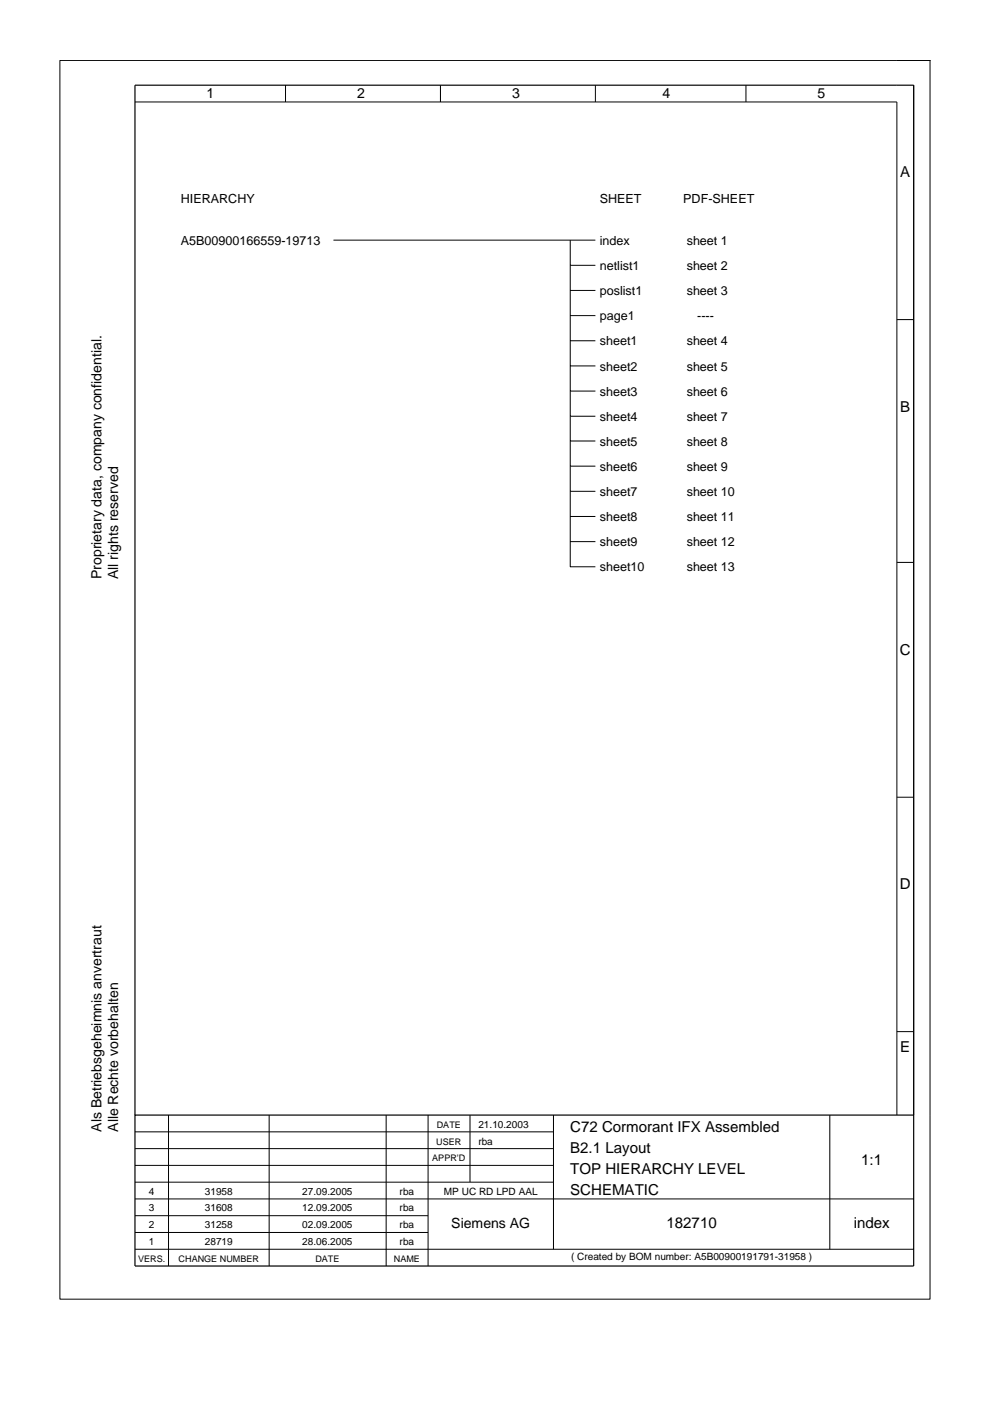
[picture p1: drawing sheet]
<svg xmlns="http://www.w3.org/2000/svg" width="210mm" height="297mm" viewBox="0 0 210 297" stroke-linecap="round" stroke-linejoin="round" font-family="sans-serif">
<defs><g id="words">
<g font-size="3.2">
<text x="190.9" y="37.6">A</text>
<text x="190.9" y="87.3">B</text>
<text x="190.8" y="138.8">C</text>
<text x="190.8" y="188.5">D</text>
<text x="190.9" y="223.1">E</text>
<text x="120.9" y="240">C72 Cormorant IFX Assembled</text>
<text x="120.9" y="244.5">B2.1 Layout</text>
<text x="120.9" y="248.9">TOP HIERARCHY LEVEL</text>
<text x="182.6" y="247.1">1:1</text>
<text x="120.9" y="253.3">SCHEMATIC</text>
<text x="141.3" y="260.4">182710</text>
<text x="181" y="260.4">index</text>
</g>
<g font-size="3">
<text x="43.8" y="20.8">1</text>
<text x="75.7" y="20.8">2</text>
<text x="108.6" y="20.8">3</text>
<text x="140.5" y="20.8">4</text>
<text x="173.3" y="20.8">5</text>
<text x="21.5" y="122.8" transform="rotate(-90 21.5 122.8)">Proprietary data, company confidential.</text>
<text x="25.1" y="122.8" transform="rotate(-90 25.1 122.8)">All rights reserved</text>
<text x="21.5" y="240" transform="rotate(-90 21.5 240)">Als Betriebsgeheimnis anvertraut</text>
<text x="25.1" y="240" transform="rotate(-90 25.1 240)">Alle Rechte vorbehalten</text>
<text x="95.7" y="260.4">Siemens AG</text>
</g>
<g font-size="2.7">
<text x="38.4" y="43">HIERARCHY</text>
<text x="127.2" y="43">SHEET</text>
<text x="144.9" y="43">PDF-SHEET</text>
<text x="38.4" y="51.9">A5B00900166559-19713</text>
<text x="127.2" y="51.9">index</text>
<text x="145.6" y="51.9">sheet 1</text>
<text x="127.2" y="57.2">netlist1</text>
<text x="145.6" y="57.2">sheet 2</text>
<text x="127.2" y="62.6">poslist1</text>
<text x="145.6" y="62.6">sheet 3</text>
<text x="127.2" y="67.9">page1</text>
<text x="147.8" y="67.9">----</text>
<text x="127.2" y="73.2">sheet1</text>
<text x="145.6" y="73.2">sheet 4</text>
<text x="127.2" y="78.6">sheet2</text>
<text x="127.2" y="83.9">sheet3</text>
<text x="145.6" y="78.6">sheet 5</text>
<text x="145.6" y="83.9">sheet 6</text>
<text x="127.2" y="89.2">sheet4</text>
<text x="145.6" y="89.2">sheet 7</text>
<text x="127.2" y="94.5">sheet5</text>
<text x="145.6" y="94.5">sheet 8</text>
<text x="127.2" y="99.8">sheet6</text>
<text x="145.6" y="99.8">sheet 9</text>
<text x="127.2" y="105.1">sheet7</text>
<text x="145.6" y="105.1">sheet 10</text>
<text x="127.2" y="110.5">sheet8</text>
<text x="145.6" y="110.5">sheet 11</text>
<text x="127.2" y="115.8">sheet9</text>
<text x="145.6" y="115.8">sheet 12</text>
<text x="127.2" y="121.1">sheet10</text>
<text x="145.6" y="121.1">sheet 13</text>
</g>
<g font-size="2.1">
<text x="101.4" y="239.1">21.10.2003</text>
<text x="101.4" y="242.7">rba</text>
<text x="31.6" y="256.8">3</text>
<text x="31.6" y="253.3">4</text>
<text x="43.4" y="256.8">31608</text>
<text x="43.4" y="253.3">31958</text>
<text x="64.1" y="256.8">12.09.2005</text>
<text x="64.1" y="253.3">27.09.2005</text>
<text x="84.7" y="256.8">rba</text>
<text x="84.7" y="253.3">rba</text>
<text x="94.1" y="253.3">MP UC RD LPD AAL</text>
<text x="31.6" y="263.9">1</text>
<text x="31.6" y="260.4">2</text>
<text x="43.4" y="263.9">28719</text>
<text x="43.4" y="260.4">31258</text>
<text x="64.1" y="263.9">28.06.2005</text>
<text x="64.1" y="260.4">02.09.2005</text>
<text x="84.7" y="263.9">rba</text>
<text x="84.7" y="260.4">rba</text>
<text x="121.1" y="267.1">( Created by BOM number: A5B00900191791-31958 )</text>
</g>
<g font-size="1.9">
<text x="92.6" y="239.1">DATE</text>
<text x="92.5" y="242.7">USER</text>
<text x="91.7" y="246.2">APPR’D</text>
<text x="29.3" y="267.5">VERS.</text>
<text x="37.9" y="267.5">CHANGE NUMBER</text>
<text x="66.9" y="267.5">DATE</text>
<text x="83.5" y="267.5">NAME</text>
</g>
</g></defs>
<g fill="none" stroke="#000" stroke-width=".21">
<path d="M60.5 18.1v3.5M93.4 18.1v3.5M126.2 18.1v3.5M158.2 18.1v3.5M190.2 12.8h-177.5v262.6h184.5v-262.6M190.2 12.8h7h-7M193.7 18.1v218.3M28.6 21.6h161.6v214.8M70.7 50.9h55.5M120.9 50.9v5.3h5.3M120.9 56.2v5.4h5.3M120.9 61.6v5.3h5.3"/>
<path d="M120.9 66.9v5.3h5.3M120.9 72.2v5.4h5.3M120.9 77.6v5.3h5.3M190.2 67.8h3.5M120.9 82.9v5.4h5.3M120.9 88.3v5.2h5.3M120.9 93.5v5.3h5.3M120.9 98.8v5.4h5.3M120.9 104.2v5.3h5.3M120.9 109.5v5.3h5.3M120.9 114.8v5.4h5.3M190.2 119.2h3.5"/>
<path d="M190.2 169h3.5M190.2 218.7h3.5M28.6 240h88.7M35.7 236.4v32M57.1 236.4v32M81.9 236.4v32M90.8 236.4v32M99.7 236.4v14.2M117.3 236.4v28.5M175.9 236.4v28.5M28.6 257.8h62.2M28.6 254.2h165.1"/>
<path d="M28.6 250.6h88.7M28.6 247.1h88.7M28.6 243.5h88.7M28.6 264.9h165.1M28.6 261.3h62.2"/>
</g>
<path d="M28.6 236.4h165.1v32h-165.1zM28.6 236.4v-218.3h165.1v218.3" fill="none" stroke="#000" stroke-width=".25"/>
<use href="#words"/>
</svg>
